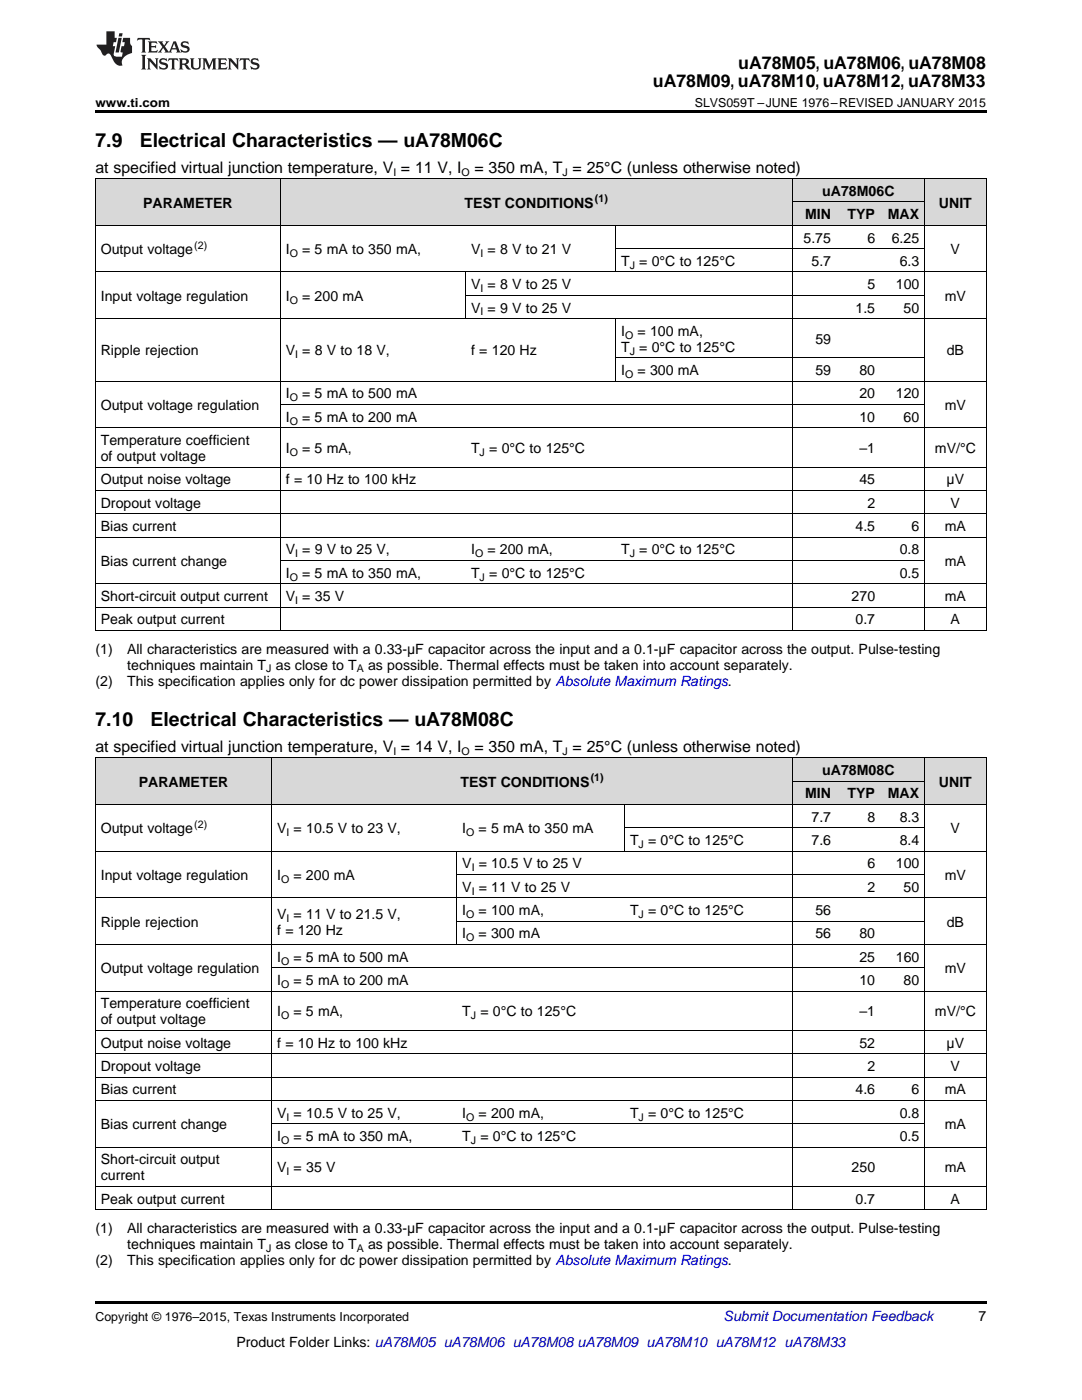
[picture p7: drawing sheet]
<svg xmlns="http://www.w3.org/2000/svg" width="216mm" height="279mm" viewBox="0 0 216 279" stroke-linecap="round" stroke-linejoin="round" font-family="sans-serif">
<defs><g id="words">
<g font-size="3.9">
<text x="19" y="29.3">7.9</text>
<text x="27.9" y="29.3">Electrical Characteristics — uA78M06C</text>
<text x="19" y="144.9">7.10</text>
<text x="30.1" y="144.9">Electrical Characteristics — uA78M08C</text>
</g>
<g font-size="3.5">
<text x="130.3" y="17.3">uA78M09, uA78M10, uA78M12, uA78M33</text>
<text x="147.3" y="13.8">uA78M05, uA78M06, uA78M08</text>
</g>
<g font-size="3.2">
<text x="19" y="34.4">at specified virtual junction temperature, V = 11 V, I</text>
<text x="94.7" y="34.4">= 350 mA, T = 25°C (unless otherwise noted)</text>
<text x="19" y="150">at specified virtual junction temperature, V = 14 V, I</text>
<text x="94.7" y="150">= 350 mA, T = 25°C (unless otherwise noted)</text>
</g>
<g font-size="2.8">
<text x="28.6" y="41.4">PARAMETER</text>
<text x="92.7" y="41.4">TEST CONDITIONS</text>
<text x="164.1" y="39.1">uA78M06C</text>
<text x="187.4" y="41.4">UNIT</text>
<text x="160.7" y="43.7">MIN</text>
<text x="169.1" y="43.7">TYP</text>
<text x="177.2" y="43.7">MAX</text>
<text x="20.1" y="50.7">Output voltage</text>
<text x="57" y="50.7">I</text>
<text x="60.3" y="50.7">= 5 mA to 350 mA,</text>
<text x="94" y="50.7">V = 8 V to 21 V</text>
<text x="124" y="53.1">T = 0°C to 125°C</text>
<text x="160.3" y="48.4">5.75</text>
<text x="161.9" y="53.1">5.7</text>
<text x="173.1" y="48.4">6</text>
<text x="177.9" y="48.4">6.25</text>
<text x="179.5" y="53.1">6.3</text>
<text x="189.7" y="50.7">V</text>
<text x="94" y="57.7">V = 8 V to 25 V</text>
<text x="173.1" y="57.7">5</text>
<text x="178.8" y="57.7">100</text>
<text x="20.1" y="60">Input voltage regulation</text>
<text x="57" y="60">I</text>
<text x="60.3" y="60">= 200 mA</text>
<text x="94" y="62.4">V = 9 V to 25 V</text>
<text x="170.7" y="62.4">1.5</text>
<text x="180.3" y="62.4">50</text>
<text x="188.5" y="60">mV</text>
<text x="20.1" y="70.9">Ripple rejection</text>
<text x="57" y="70.9">V = 8 V to 18 V,</text>
<text x="94" y="70.9">f = 120 Hz</text>
<text x="124" y="67">I</text>
<text x="124" y="70.2">T = 0°C to 125°C</text>
<text x="127.2" y="67">= 100 mA,</text>
<text x="162.7" y="68.6">59</text>
<text x="188.9" y="70.9">dB</text>
<text x="124" y="74.9">I</text>
<text x="127.2" y="74.9">= 300 mA</text>
<text x="162.7" y="74.9">59</text>
<text x="171.5" y="74.9">80</text>
<text x="20.1" y="81.8">Output voltage regulation</text>
<text x="57" y="79.5">I</text>
<text x="60.3" y="79.5">= 5 mA to 500 mA</text>
<text x="171.5" y="79.5">20</text>
<text x="178.8" y="79.5">120</text>
<text x="188.5" y="81.8">mV</text>
<text x="20.1" y="88.8">Temperature coefficient</text>
<text x="57" y="84.2">I</text>
<text x="60.3" y="84.2">= 5 mA to 200 mA</text>
<text x="171.5" y="84.2">10</text>
<text x="180.3" y="84.2">60</text>
<text x="20.1" y="92">of output voltage</text>
<text x="57" y="90.4">I</text>
<text x="60.3" y="90.4">= 5 mA,</text>
<text x="94" y="90.4">T = 0°C to 125°C</text>
<text x="171.5" y="90.4">–1</text>
<text x="186.5" y="90.4">mV/°C</text>
<text x="20.1" y="96.7">Output noise voltage</text>
<text x="20.1" y="101.3">Dropout voltage</text>
<text x="57" y="96.7">f = 10 Hz to 100 kHz</text>
<text x="171.5" y="96.7">45</text>
<text x="173.1" y="101.3">2</text>
<text x="188.9" y="96.7">μV</text>
<text x="189.7" y="101.3">V</text>
<text x="20.1" y="106">Bias current</text>
<text x="170.7" y="106">4.5</text>
<text x="181.9" y="106">6</text>
<text x="188.5" y="106">mA</text>
<text x="20.1" y="113">Bias current change</text>
<text x="57" y="110.6">V = 9 V to 25 V,</text>
<text x="94" y="110.6">I</text>
<text x="97.3" y="110.6">= 200 mA,</text>
<text x="124" y="110.6">T = 0°C to 125°C</text>
<text x="179.5" y="110.6">0.8</text>
<text x="188.5" y="113">mA</text>
<text x="20.1" y="119.9">Short-circuit output current</text>
<text x="57" y="115.3">I</text>
<text x="57" y="119.9">V = 35 V</text>
<text x="60.3" y="115.3">= 5 mA to 350 mA,</text>
<text x="94" y="115.3">T = 0°C to 125°C</text>
<text x="169.9" y="119.9">270</text>
<text x="179.5" y="115.3">0.5</text>
<text x="188.5" y="119.9">mA</text>
<text x="20.1" y="124.6">Peak output current</text>
<text x="170.7" y="124.6">0.7</text>
<text x="189.7" y="124.6">A</text>
<text x="19" y="130.5">(1)</text>
<text x="25.4" y="130.5">All characteristics are measured with a 0.33-μF capacitor across the input and a 0.1-μF capacitor across the output. Pulse-testing</text>
<text x="19" y="136.8">(2)</text>
<text x="25.4" y="136.8">This specification applies only for dc power dissipation permitted by Absolute Maximum Ratings.</text>
<text x="25.4" y="133.6">techniques maintain T as close to T</text>
<text x="73.4" y="133.6">as possible. Thermal effects must be taken into account separately.</text>
<text x="164.1" y="154.7">uA78M08C</text>
<text x="27.7" y="157">PARAMETER</text>
<text x="91.9" y="157">TEST CONDITIONS</text>
<text x="160.7" y="159.3">MIN</text>
<text x="169.1" y="159.3">TYP</text>
<text x="177.2" y="159.3">MAX</text>
<text x="187.4" y="157">UNIT</text>
<text x="20.1" y="166.3">Output voltage</text>
<text x="55.3" y="166.3">V = 10.5 V to 23 V,</text>
<text x="92.3" y="166.3">I</text>
<text x="95.5" y="166.3">= 5 mA to 350 mA</text>
<text x="161.9" y="164">7.7</text>
<text x="173.1" y="164">8</text>
<text x="179.5" y="164">8.3</text>
<text x="189.7" y="166.3">V</text>
<text x="92.3" y="173.3">V = 10.5 V to 25 V</text>
<text x="125.7" y="168.7">T = 0°C to 125°C</text>
<text x="161.9" y="168.7">7.6</text>
<text x="173.1" y="173.3">6</text>
<text x="178.8" y="173.3">100</text>
<text x="179.5" y="168.7">8.4</text>
<text x="20.1" y="175.6">Input voltage regulation</text>
<text x="55.3" y="175.6">I</text>
<text x="58.6" y="175.6">= 200 mA</text>
<text x="92.3" y="178">V = 11 V to 25 V</text>
<text x="173.1" y="178">2</text>
<text x="180.3" y="178">50</text>
<text x="188.5" y="175.6">mV</text>
<text x="20.1" y="185">Ripple rejection</text>
<text x="55.3" y="183.4">V = 11 V to 21.5 V,</text>
<text x="92.3" y="182.6">I</text>
<text x="95.5" y="182.6">= 100 mA,</text>
<text x="125.7" y="182.6">T = 0°C to 125°C</text>
<text x="162.7" y="182.6">56</text>
<text x="188.9" y="185">dB</text>
<text x="55.3" y="186.5">f = 120 Hz</text>
<text x="55.3" y="191.9">I</text>
<text x="58.6" y="191.9">= 5 mA to 500 mA</text>
<text x="92.3" y="187.3">I</text>
<text x="95.5" y="187.3">= 300 mA</text>
<text x="162.7" y="187.3">56</text>
<text x="171.5" y="187.3">80</text>
<text x="171.5" y="191.9">25</text>
<text x="178.8" y="191.9">160</text>
<text x="20.1" y="194.3">Output voltage regulation</text>
<text x="55.3" y="196.6">I</text>
<text x="58.6" y="196.6">= 5 mA to 200 mA</text>
<text x="171.5" y="196.6">10</text>
<text x="180.3" y="196.6">80</text>
<text x="188.5" y="194.3">mV</text>
<text x="20.1" y="201.3">Temperature coefficient</text>
<text x="55.3" y="202.8">I</text>
<text x="58.6" y="202.8">= 5 mA,</text>
<text x="92.3" y="202.8">T = 0°C to 125°C</text>
<text x="171.5" y="202.8">–1</text>
<text x="186.5" y="202.8">mV/°C</text>
<text x="20.1" y="204.4">of output voltage</text>
<text x="20.1" y="209.1">Output noise voltage</text>
<text x="55.3" y="209.1">f = 10 Hz to 100 kHz</text>
<text x="171.5" y="209.1">52</text>
<text x="188.9" y="209.1">μV</text>
<text x="20.1" y="213.7">Dropout voltage</text>
<text x="173.1" y="213.7">2</text>
<text x="189.7" y="213.7">V</text>
<text x="20.1" y="218.4">Bias current</text>
<text x="170.7" y="218.4">4.6</text>
<text x="181.9" y="218.4">6</text>
<text x="188.5" y="218.4">mA</text>
<text x="20.1" y="225.4">Bias current change</text>
<text x="55.3" y="223.1">V = 10.5 V to 25 V,</text>
<text x="55.3" y="227.7">I</text>
<text x="58.6" y="227.7">= 5 mA to 350 mA,</text>
<text x="92.3" y="223.1">I</text>
<text x="92.3" y="227.7">T = 0°C to 125°C</text>
<text x="95.5" y="223.1">= 200 mA,</text>
<text x="125.7" y="223.1">T = 0°C to 125°C</text>
<text x="179.5" y="223.1">0.8</text>
<text x="179.5" y="227.7">0.5</text>
<text x="188.5" y="225.4">mA</text>
<text x="20.1" y="232.4">Short-circuit output</text>
<text x="55.3" y="234">V = 35 V</text>
<text x="169.9" y="234">250</text>
<text x="188.5" y="234">mA</text>
<text x="20.1" y="235.5">current</text>
<text x="20.1" y="240.2">Peak output current</text>
<text x="170.7" y="240.2">0.7</text>
<text x="189.7" y="240.2">A</text>
<text x="19" y="246.1">(1)</text>
<text x="25.4" y="246.1">All characteristics are measured with a 0.33-μF capacitor across the input and a 0.1-μF capacitor across the output. Pulse-testing</text>
<text x="25.4" y="249.2">techniques maintain T as close to T</text>
<text x="73.4" y="249.2">as possible. Thermal effects must be taken into account separately.</text>
<text x="19" y="252.4">(2)</text>
<text x="25.4" y="252.4">This specification applies only for dc power dissipation permitted by Absolute Maximum Ratings.</text>
<text x="195.3" y="263.6">7</text>
<text x="47.2" y="268.9">Product Folder Links: uA78M05 uA78M06 uA78M08 uA78M09 uA78M10 uA78M12 uA78M33</text>
</g>
<text font-size="2.8" fill="#0000c8" x="144.4" y="263.6">Submit Documentation Feedback</text>
<g font-size="2.5">
<text x="19" y="21.4">www.ti.com</text>
<text x="138.6" y="21.4">SLVS059T –JUNE 1976–REVISED JANUARY 2015</text>
<text x="19" y="263.6">Copyright © 1976–2015, Texas Instruments Incorporated</text>
</g>
<g font-size="2.1">
<text x="78.5" y="35.1">I</text>
<text x="92.1" y="35.1">O</text>
<text x="112.3" y="35.1">J</text>
<text x="118.7" y="40.3">(1)</text>
<text x="38.8" y="49.6">(2)</text>
<text x="57.8" y="51.3">O</text>
<text x="95.9" y="51.3">I</text>
<text x="125.7" y="53.6">J</text>
<text x="95.9" y="58.3">I</text>
<text x="57.8" y="60.6">O</text>
<text x="95.9" y="62.9">I</text>
<text x="58.9" y="71.5">I</text>
<text x="124.7" y="67.6">O</text>
<text x="125.7" y="70.8">J</text>
<text x="124.7" y="75.4">O</text>
<text x="57.8" y="80.1">O</text>
<text x="57.8" y="84.7">O</text>
<text x="57.8" y="91">O</text>
<text x="95.7" y="91">J</text>
<text x="58.9" y="111.2">I</text>
<text x="94.8" y="111.2">O</text>
<text x="125.7" y="111.2">J</text>
<text x="57.8" y="115.9">O</text>
<text x="95.7" y="115.9">J</text>
<text x="58.9" y="120.5">I</text>
<text x="53.1" y="134.2">J</text>
<text x="71.2" y="134.2">A</text>
<text x="78.5" y="150.7">I</text>
<text x="92.1" y="150.7">O</text>
<text x="112.3" y="150.7">J</text>
<text x="117.9" y="155.9">(1)</text>
<text x="38.8" y="165.2">(2)</text>
<text x="57.2" y="166.9">I</text>
<text x="93" y="166.9">O</text>
<text x="94.1" y="173.9">I</text>
<text x="127.4" y="169.2">J</text>
<text x="56.1" y="176.2">O</text>
<text x="94.1" y="178.5">I</text>
<text x="57.2" y="183.9">I</text>
<text x="93" y="183.2">O</text>
<text x="127.4" y="183.2">J</text>
<text x="93" y="187.9">O</text>
<text x="56.1" y="192.5">O</text>
<text x="56.1" y="197.2">O</text>
<text x="56.1" y="203.4">O</text>
<text x="93.9" y="203.4">J</text>
<text x="57.2" y="223.6">I</text>
<text x="93" y="223.6">O</text>
<text x="127.4" y="223.6">J</text>
<text x="56.1" y="228.3">O</text>
<text x="93.9" y="228.3">J</text>
<text x="57.2" y="234.5">I</text>
<text x="53.1" y="249.8">J</text>
<text x="71.2" y="249.8">A</text>
</g>
</g></defs>
<g fill="#d8d8d8">
<path d="M19 151.3h35.3v9.3h-35.3z"/>
<path d="M54.3 151.3h36.9v9.3h-36.9z"/>
<path d="M91.2 151.3h33.5v9.3h-33.5z"/>
<path d="M124.7 151.3h33.4v9.3h-33.4z"/>
<path d="M158.1 156h8.8v4.6h-8.8z"/>
<path d="M166.9 156h8.8v4.6h-8.8z"/>
<path d="M175.7 156h8.8v4.6h-8.8z"/>
<path d="M184.5 151.3h12.3v9.3h-12.3z"/>
<path d="M158.1 151.3h8.8v4.7h-8.8z"/>
<path d="M166.9 151.3h8.8v4.7h-8.8z"/>
<path d="M175.7 151.3h8.8v4.7h-8.8z"/>
<path d="M19 35.7h37v9.3h-37z"/>
<path d="M56 35.7h37v9.3h-37z"/>
<path d="M93 35.7h29.9v9.3h-29.9z"/>
<path d="M122.9 35.7h35.2v9.3h-35.2z"/>
<path d="M158.1 40.4h8.8v4.6h-8.8z"/>
<path d="M166.9 40.4h8.8v4.6h-8.8z"/>
<path d="M175.7 40.4h8.8v4.6h-8.8z"/>
<path d="M184.5 35.7h12.3v9.3h-12.3z"/>
<path d="M158.1 35.7h8.8v4.7h-8.8z"/>
<path d="M166.9 35.7h8.8v4.7h-8.8z"/>
<path d="M175.7 35.7h8.8v4.7h-8.8z"/>
</g>
<g fill="#000">
<path d="M19 22h177.8v.5h-177.8zM19 125.8l.2 .1zM122.8 125.8l.1 .1zM158 125.8l.1 .1zM166.8 125.8l.1 .1zM175.6 125.8l.1 .1zM184.4 125.8l.1 .1zM196.7 125.8l.1 .1zM19 241.4l.2 .1zM124.6 241.4l.1 .1zM158 241.4l.1 .1zM166.8 241.4l.1 .1z"/>
<path d="M175.6 241.4l.1 .1zM184.4 241.4l.1 .1zM196.7 241.4l.1 .1zM19 259.7h177.8v.5h-177.8z"/>
</g>
<g fill="none" stroke="#000" stroke-width=".2">
<path d="M19 35.6h177.8M19.1 35.7v90.2M55.9 35.7v90.2M158.1 35.7v90.2M184.4 35.7v90.2M196.8 35.7v90.2M19 54.3h177.8M19 45h177.8M92.9 54.3v9.3M93 58.9h91.5M122.9 45v9.3M122.9 49.6h61.6"/>
<path d="M158.1 40.3h26.4M19 76.1h177.8M19 63.6h177.8M122.9 63.6v12.5M122.9 71.4h61.6M19 97.9h177.8M19 93.2h177.8M19 85.4h177.8M56 80.7h128.5M19 116.5h177.8M19 107.2h177.8M19 102.5h177.8"/>
<path d="M56 111.8h128.5M19 125.8h177.8M19 121.2h177.8M19 151.3h177.8M19.1 151.3v90.2M54.2 151.3v90.2M158.1 151.3v90.2M158.1 155.9h26.4M184.4 151.3v90.2M196.8 151.3v90.2M19 179.2h177.8M19 169.9h177.8"/>
<path d="M19 160.6h177.8M91.1 169.9v18.7M91.2 174.5h93.3M124.6 160.6v9.3M124.7 165.2h59.8M19 197.8h177.8M19 188.5h177.8M54.3 193.2h130.2M91.2 183.9h93.3M19 219.6h177.8M19 215h177.8M19 210.3h177.8"/>
<path d="M19 205.7h177.8M19 236.8h177.8M19 228.9h177.8M54.3 224.3h130.2M19 241.4h177.8"/>
</g>
<g fill="#231f20">
<path d="M27.5 7.6l-.1 .5 .4-.2h.6v.1v2.1l-.2 .4h1l-.3-.4v-2.1l.1-.1h.5l.5 .2-.2-.5zM29.5 8.3l.2 .3v1.5l-.2 .4h1.8l.2-.6a1.04 1.04 0 0 1-1.3 .2v-.7h.6l.3 .2v-.6l-.3 .2h-.6v-.6l.8-.1 .4 .3-.2-.5zM31.5 8.3l.9 1.1-.9 1.1h.8l-.2-.2 .5-.7 .4 .7-.2 .2h1.5l-.1-.2 .1-.4h.9l.1 .4-.2 .2h1l-.3-.3-.7-1.9h-.5l-.9 2-.8-1 .9-1h-.8l.1 .3-.3 .5-.4-.6 .2-.2zM34.7 8.6l.4 1h-.7zM36.3 8.4a.63 .63 0 0 0-.2 .7 .63 .63 0 0 0 .6 .4l.6 .2 .1 .2a.75 .75 0 0 1-.7 .4 .75 .75 0 0 1-.6-.5l.1 .7 .1-.1a1.11 1.11 0 0 0 1.5-.6 1.13 1.13 0 0 0-1.2-.8l-.1-.4a1.04 1.04 0 0 1 1.2 .2l-.2-.5-.1 .1-.5-.2zM28.2 10.9l.2 .4v2.2l-.2 .4h1l-.3-.4v-2.2l.3-.4zM29.3 11.6l.3 .4v1.5l-.3 .4h.8l-.2-.4v-1.3l1.5 1.7v-1.9l.2-.4h-.7l.2 .4v.9l-1.1-1.3zM32 11.8a.62 .62 0 0 0-.2 .7 .62 .62 0 0 0 .6 .4l.6 .1 .1 .3a.76 .76 0 0 1-.7 .3 .76 .76 0 0 1-.6-.4l.1 .7 .1-.1a1.11 1.11 0 0 0 1.5-.6 1.13 1.13 0 0 0-1.2-.8l-.1-.4a1.04 1.04 0 0 1 1.2 .2l-.2-.6-.1 .1-.5-.1zM33.7 11.6l-.2 .6a.61 .61 0 0 1 .8-.3v1.6l-.2 .4h.9l-.2-.4v-1.6a.63 .63 0 0 1 .8 .3l-.2-.6zM35.6 11.6l.3 .4v1.5l-.3 .4h1l-.2-.2v-.8l.5 .2a.76 .76 0 0 0 1.2 .7l-1-1a.58 .58 0 0 0 .6-.5 .58 .58 0 0 0-.5-.6zM36.4 11.9h.1a.45 .45 0 0 1 .5 .1 .45 .45 0 0 1 .1 .5l-.7 .2zM37.9 11.6l.2 .2a2.17 2.17 0 0 0 .3 1.9 .99 .99 0 0 0 1.6-.6v-1.1l.2-.4h-.7l.2 .2a1.92 1.92 0 0 1-.2 1.8 .6 .6 0 0 1-.9-.5v-1.1l.2-.4zM40.4 11.6l.2 .4v1.5l-.2 .4h.7l-.2-.4v-1.4l.8 1.8 .8-1.8v1.4l-.2 .4h.9l-.2-.4v-1.5l.2-.4h-.8l-.6 1.5-.6-1.5zM43.4 11.6l.2 .4v1.5l-.2 .4h1.8l.2-.6a1.04 1.04 0 0 1-1.3 .1v-.6h.5l.4 .2v-.6l-.4 .2h-.5v-.7h.8l.3 .3-.1-.6zM45.5 11.6l.2 .4v1.5l-.2 .4h.7l-.2-.4v-1.3l1.5 1.7v-1.9l.2-.4h-.7l.2 .4v.9l-1.1-1.3zM47.9 11.6l-.1 .6a.61 .61 0 0 1 .8-.3v1.6l-.3 .4h1l-.3-.4 .1-1.6a.63 .63 0 0 1 .7 .3l-.1-.6zM50.2 11.8a.62 .62 0 0 0-.2 .7 .62 .62 0 0 0 .6 .4l.6 .1 .2 .3a.76 .76 0 0 1-.8 .3 .76 .76 0 0 1-.6-.4l.1 .7 .2-.1a1.11 1.11 0 0 0 1.5-.6 1.13 1.13 0 0 0-1.3-.8l-.1-.4a1.04 1.04 0 0 1 1.2 .2l-.1-.6-.2 .1-.5-.1z"/>
<path d="M21.2 6.3v2.6h-1.9l.1 .4 .7 .9a.91 .91 0 0 0 1 .8 .56 .56 0 0 1 .5-.3 .56 .56 0 0 1 .5 .3l.4 .8a1.53 1.53 0 0 0 1.9 1.2 1.54 1.54 0 0 1 1-2.1l.9-.3v-1.4a1.52 1.52 0 0 1-.3-1.6h-1.4l-.2 .8h.5l-.2 .8h-.4l-.2 1v.2l.4 .1-.2 .8a1.93 1.93 0 0 1-1.6-.3l.3-1.8h-.5l.2-.8h.4l.2-.8h-.4v-1.3zM23.6 7.6l-.6 2.9h.7l.6-2.9zM23.8 6.6l-.1 .7h.6l.2-.7z"/>
</g>
<use href="#words"/>
</svg>
